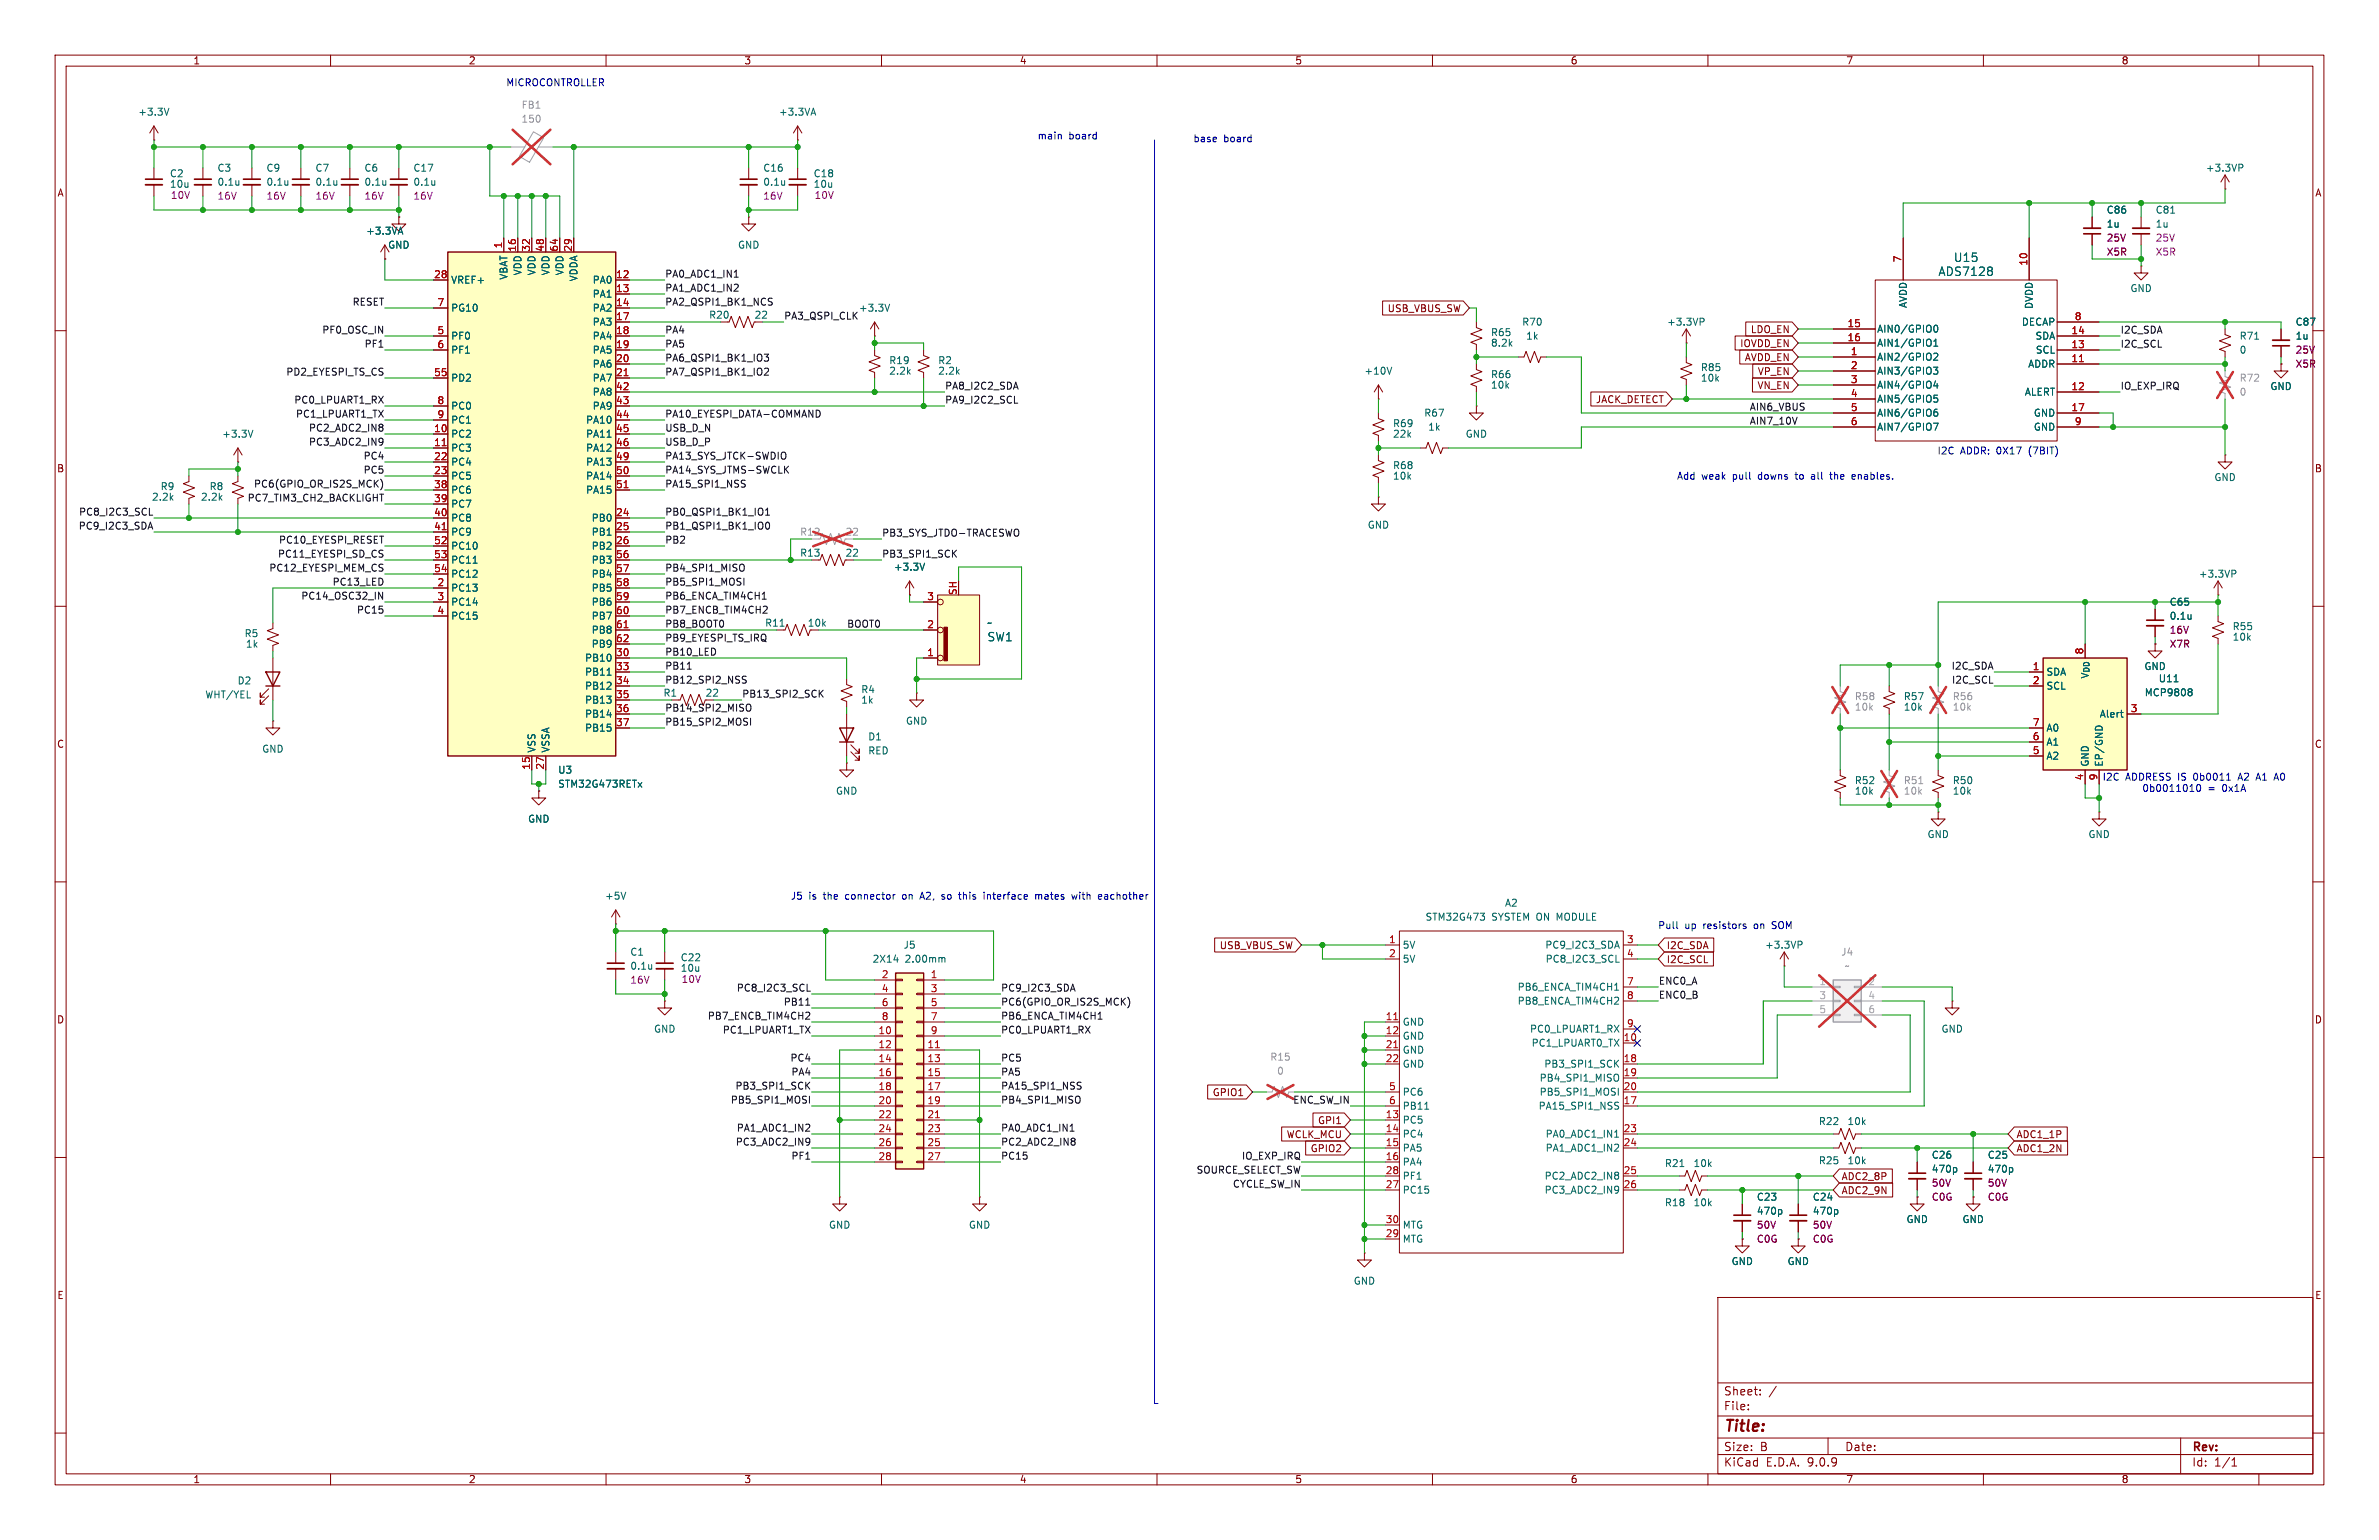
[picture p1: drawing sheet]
<svg xmlns="http://www.w3.org/2000/svg" width="432mm" height="279mm" viewBox="0 0 432 279" stroke-linecap="round" stroke-linejoin="round" font-family="sans-serif">
<defs><g id="words">
<text font-size="2.8" fill="#840000" x="312.8" y="260.3">Title:</text>
<g font-size="2.1" fill="#006464">
<text x="354.5" y="47.7">U15</text>
<text x="351.8" y="50.3">ADS7128</text>
<text x="179.1" y="116.6">SW1</text>
</g>
<g font-size="2.1" fill="#840000">
<text x="312.8" y="256.1">File:</text>
<text x="312.8" y="253.4">Sheet:</text>
<text x="312.8" y="263.5">Size:</text>
<text x="319.5" y="263.5">B</text>
<text x="334.8" y="263.5">Date:</text>
<text x="397.8" y="263.7">Rev:</text>
<text x="312.8" y="266.3">KiCad</text>
<text x="320.5" y="266.3">E.D.A.</text>
<text x="328.1" y="266.3">9.0.9</text>
<text x="397.8" y="266.3">Id:</text>
<text x="401.9" y="266.3">1/1</text>
</g>
<g font-size="1.8" fill="#840000">
<text x="35" y="11.9">1</text>
<text x="85" y="11.9">2</text>
<text x="135" y="11.9">3</text>
<text x="185" y="11.9">4</text>
<text x="235" y="11.9">5</text>
<text x="285" y="11.9">6</text>
<text x="335" y="11.9">7</text>
<text x="385" y="11.9">8</text>
<text x="10.3" y="35.9">A</text>
<text x="420.1" y="35.9">A</text>
<text x="251.8" y="56.8">USB_VBUS_SW</text>
<text x="315.7" y="63.2">IOVDD_EN</text>
<text x="316.6" y="65.7">AVDD_EN</text>
<text x="317.7" y="60.6">LDO_EN</text>
<text x="318.9" y="70.8">VN_EN</text>
<text x="319" y="68.3">VP_EN</text>
<text x="289.6" y="73.3">JACK_DETECT</text>
<text x="10.3" y="85.9">B</text>
<text x="420.1" y="85.9">B</text>
<text x="10.3" y="135.9">C</text>
<text x="420.1" y="135.9">C</text>
<text x="221.3" y="172.4">USB_VBUS_SW</text>
<text x="302.4" y="172.4">I2C_SDA</text>
<text x="302.4" y="174.9">I2C_SCL</text>
<text x="10.3" y="185.9">D</text>
<text x="420.1" y="185.9">D</text>
<text x="220" y="199.1">GPIO1</text>
<text x="233.4" y="206.7">WCLK_MCU</text>
<text x="237.8" y="209.2">GPIO2</text>
<text x="239.1" y="204.2">GPI1</text>
<text x="365.9" y="209.2">ADC1_2N</text>
<text x="365.9" y="206.7">ADC1_1P</text>
<text x="334.2" y="214.3">ADC2_8P</text>
<text x="334.2" y="216.9">ADC2_9N</text>
<text x="10.3" y="235.9">E</text>
<text x="420.1" y="235.9">E</text>
<text x="35" y="269.3">1</text>
<text x="85" y="269.3">2</text>
<text x="135" y="269.3">3</text>
<text x="185" y="269.3">4</text>
<text x="235" y="269.3">5</text>
<text x="285" y="269.3">6</text>
<text x="335" y="269.3">7</text>
<text x="385" y="269.3">8</text>
</g>
<g font-size="1.8" fill="#0000c2">
<text x="91.8" y="15.9">MICROCONTROLLER</text>
<text x="188.2" y="25.5">main</text>
<text x="194" y="25.5">board</text>
<text x="216.5" y="26">base</text>
<text x="222.1" y="26">board</text>
<text x="351.6" y="82.7">I2C</text>
<text x="355.8" y="82.7">ADDR: 0X17</text>
<text x="368.5" y="82.7">(7BIT)</text>
<text x="304.3" y="87.2">Add</text>
<text x="308.8" y="87.2">weak</text>
<text x="314.6" y="87.2">pull</text>
<text x="319.4" y="87.2">downs</text>
<text x="326.4" y="87.2">to</text>
<text x="329.4" y="87.2">all</text>
<text x="333.1" y="87.2">the</text>
<text x="337.2" y="87.2">enables.</text>
<text x="381.5" y="141.8">I2C</text>
<text x="385.8" y="141.8">ADDRESS IS</text>
<text x="388.7" y="143.9">0b0011010</text>
<text x="398.4" y="141.8">0b0011</text>
<text x="400.7" y="143.9">=</text>
<text x="403.5" y="143.9">0x1A</text>
<text x="406.8" y="141.8">A2</text>
<text x="410.3" y="141.8">A1</text>
<text x="413.7" y="141.8">A0</text>
<text x="143.4" y="163.4">J5</text>
<text x="146.8" y="163.4">is</text>
<text x="149.6" y="163.4">the</text>
<text x="153.7" y="163.4">connector</text>
<text x="164.3" y="163.4">on</text>
<text x="167.7" y="163.4">A2,</text>
<text x="171.8" y="163.4">so</text>
<text x="175.2" y="163.4">this</text>
<text x="179.8" y="163.4">interface</text>
<text x="189.4" y="163.4">mates</text>
<text x="196.3" y="163.4">with</text>
<text x="201.3" y="163.4">eachother</text>
<text x="300.9" y="168.8">Pull</text>
<text x="305.8" y="168.8">up</text>
<text x="309.3" y="168.8">resistors</text>
<text x="318.6" y="168.8">on</text>
<text x="322.1" y="168.8">SOM</text>
</g>
<g font-size="1.8" fill="#006464">
<text x="25" y="21.2">+3.3V</text>
<text x="141.3" y="21.2">+3.3VA</text>
<text x="30.7" y="32.4">C2</text>
<text x="39.4" y="31.3">C3</text>
<text x="39.4" y="33.9">0.1u</text>
<text x="48.3" y="31.3">C9</text>
<text x="48.3" y="33.9">0.1u</text>
<text x="57.2" y="31.3">C7</text>
<text x="57.2" y="33.9">0.1u</text>
<text x="66" y="31.3">C6</text>
<text x="66" y="33.9">0.1u</text>
<text x="74.9" y="31.3">C17</text>
<text x="74.9" y="33.9">0.1u</text>
<text x="138.4" y="31.3">C16</text>
<text x="138.4" y="33.9">0.1u</text>
<text x="147.6" y="32.4">C18</text>
<text x="400.3" y="31.3">+3.3VP</text>
<text x="382.3" y="41.5">1u</text>
<text x="382.3" y="39">C86</text>
<text x="391.2" y="41.5">1u</text>
<text x="391.2" y="39">C81</text>
<text x="66.4" y="42.8">+3.3VA</text>
<text x="70.4" y="45.3">GND</text>
<text x="133.9" y="45.3">GND</text>
<text x="81.8" y="51.7">VREF+</text>
<text x="92.3" y="50.8" transform="rotate(-90 92.3 50.8)">VBAT</text>
<text x="94.8" y="50.1" transform="rotate(-90 94.8 50.1)">VDD</text>
<text x="97.4" y="50.1" transform="rotate(-90 97.4 50.1)">VDD</text>
<text x="99.9" y="50.1" transform="rotate(-90 99.9 50.1)">VDD</text>
<text x="102.5" y="50.1" transform="rotate(-90 102.5 50.1)">VDD</text>
<text x="105" y="51.1" transform="rotate(-90 105 51.1)">VDDA</text>
<text x="107.5" y="51.7">PA0</text>
<text x="386.6" y="53.2">GND</text>
<text x="81.8" y="56.7">PG10</text>
<text x="107.5" y="54.2">PA1</text>
<text x="107.5" y="56.7">PA2</text>
<text x="107.5" y="59.3">PA3</text>
<text x="128.6" y="58">R20</text>
<text x="136.9" y="58">22</text>
<text x="155.8" y="56.7">+3.3V</text>
<text x="276.2" y="59.3">R70</text>
<text x="302.5" y="59.3">+3.3VP</text>
<text x="346.3" y="56" transform="rotate(-90 346.3 56)">AVDD</text>
<text x="366.9" y="59.3">DECAP</text>
<text x="369.2" y="56.2" transform="rotate(-90 369.2 56.2)">DVDD</text>
<text x="416.6" y="59.3">C87</text>
<text x="81.8" y="61.8">PF0</text>
<text x="81.8" y="64.4">PF1</text>
<text x="107.5" y="61.8">PA4</text>
<text x="107.5" y="64.4">PA5</text>
<text x="270.5" y="63.1">8.2k</text>
<text x="270.5" y="61.2">R65</text>
<text x="276.9" y="61.8">1k</text>
<text x="340.6" y="60.6">AIN0/GPIO0</text>
<text x="340.6" y="63.1">AIN1/GPIO1</text>
<text x="340.6" y="65.6">AIN2/GPIO2</text>
<text x="369.4" y="61.8">SDA</text>
<text x="369.4" y="64.4">SCL</text>
<text x="406.4" y="64.4">0</text>
<text x="406.4" y="61.8">R71</text>
<text x="416.6" y="61.8">1u</text>
<text x="81.8" y="69.4">PD2</text>
<text x="107.5" y="66.9">PA6</text>
<text x="107.5" y="69.4">PA7</text>
<text x="107.5" y="72">PA8</text>
<text x="161.3" y="68.2">2.2k</text>
<text x="161.3" y="66.3">R19</text>
<text x="170.2" y="66.3">R2</text>
<text x="170.2" y="68.2">2.2k</text>
<text x="247.5" y="68.2">+10V</text>
<text x="270.5" y="70.7">10k</text>
<text x="270.5" y="68.8">R66</text>
<text x="308.6" y="69.4">10k</text>
<text x="308.6" y="67.5">R85</text>
<text x="340.6" y="68.2">AIN3/GPIO3</text>
<text x="340.6" y="70.7">AIN4/GPIO4</text>
<text x="367.4" y="72">ALERT</text>
<text x="368" y="66.9">ADDR</text>
<text x="412" y="71">GND</text>
<text x="81.8" y="74.5">PC0</text>
<text x="81.8" y="77.1">PC1</text>
<text x="106.3" y="77.1">PA10</text>
<text x="107.5" y="74.5">PA9</text>
<text x="252.7" y="77.7">R69</text>
<text x="258.4" y="75.8">R67</text>
<text x="340.6" y="73.3">AIN5/GPIO5</text>
<text x="340.6" y="75.8">AIN6/GPIO6</text>
<text x="369.1" y="75.8">GND</text>
<text x="40.2" y="79.6">+3.3V</text>
<text x="81.8" y="79.6">PC2</text>
<text x="81.8" y="82.1">PC3</text>
<text x="106.3" y="79.6">PA11</text>
<text x="106.3" y="82.1">PA12</text>
<text x="252.7" y="79.6">22k</text>
<text x="259.1" y="78.3">1k</text>
<text x="265.9" y="79.6">GND</text>
<text x="340.6" y="78.3">AIN7/GPIO7</text>
<text x="369.1" y="78.3">GND</text>
<text x="29.1" y="89.1">R9</text>
<text x="37.9" y="89.1">R8</text>
<text x="81.8" y="84.7">PC4</text>
<text x="81.8" y="87.2">PC5</text>
<text x="81.8" y="89.8">PC6</text>
<text x="106.3" y="84.7">PA13</text>
<text x="106.3" y="87.2">PA14</text>
<text x="106.3" y="89.8">PA15</text>
<text x="252.7" y="87.2">10k</text>
<text x="252.7" y="85.3">R68</text>
<text x="401.8" y="87.5">GND</text>
<text x="27.5" y="91">2.2k</text>
<text x="36.4" y="91">2.2k</text>
<text x="81.8" y="92.3">PC7</text>
<text x="81.8" y="94.8">PC8</text>
<text x="107.3" y="94.8">PB0</text>
<text x="81.8" y="97.4">PC9</text>
<text x="81.8" y="99.9">PC10</text>
<text x="107.3" y="97.4">PB1</text>
<text x="107.3" y="99.9">PB2</text>
<text x="145.1" y="101.2">R13</text>
<text x="153.4" y="101.2">22</text>
<text x="248.2" y="96.1">GND</text>
<text x="81.8" y="102.5">PC11</text>
<text x="81.8" y="105">PC12</text>
<text x="81.8" y="107.5">PC13</text>
<text x="107.3" y="102.5">PB3</text>
<text x="107.3" y="105">PB4</text>
<text x="107.3" y="107.5">PB5</text>
<text x="162.2" y="103.7">+3.3V</text>
<text x="399" y="105">+3.3VP</text>
<text x="81.8" y="110.1">PC14</text>
<text x="81.8" y="112.6">PC15</text>
<text x="107.3" y="110.1">PB6</text>
<text x="107.3" y="112.6">PB7</text>
<text x="138.8" y="113.9">R11</text>
<text x="146.5" y="113.9">10k</text>
<text x="179.1" y="113.9">~</text>
<text x="393.7" y="110.1">C65</text>
<text x="393.7" y="112.6">0.1u</text>
<text x="44.3" y="115.8">R5</text>
<text x="44.5" y="117.7">1k</text>
<text x="107.3" y="115.2">PB8</text>
<text x="107.3" y="117.7">PB9</text>
<text x="405.1" y="116.4">10k</text>
<text x="405.1" y="114.5">R55</text>
<text x="43" y="124.4">D2</text>
<text x="106.1" y="120.2">PB10</text>
<text x="106.1" y="122.8">PB11</text>
<text x="106.1" y="125.3">PB12</text>
<text x="156.2" y="126">R4</text>
<text x="371.3" y="122.8">SDA</text>
<text x="371.3" y="125.3">SCL</text>
<text x="379.3" y="123.3" transform="rotate(-90 379.3 123.3)">V_{DD}</text>
<text x="389.1" y="121.8">GND</text>
<text x="391.7" y="124">U11</text>
<text x="37.2" y="126.9">WHT/YEL</text>
<text x="106.1" y="127.9">PB13</text>
<text x="106.1" y="130.4">PB14</text>
<text x="120.3" y="126.6">R1</text>
<text x="128" y="126.6">22</text>
<text x="156.2" y="127.9">1k</text>
<text x="164.3" y="131.7">GND</text>
<text x="345.4" y="129.1">10k</text>
<text x="345.4" y="127.2">R57</text>
<text x="381" y="130.4">Alert</text>
<text x="389.2" y="126.5">MCP9808</text>
<text x="47.5" y="136.8">GND</text>
<text x="97.4" y="136.7" transform="rotate(-90 97.4 136.7)">VSS</text>
<text x="99.9" y="136.7" transform="rotate(-90 99.9 136.7)">VSSA</text>
<text x="106.1" y="132.9">PB15</text>
<text x="157.5" y="134.5">D1</text>
<text x="157.5" y="137.1">RED</text>
<text x="371.3" y="132.9">A0</text>
<text x="371.3" y="135.5">A1</text>
<text x="101.2" y="143.1">STM32G473RETx</text>
<text x="101.2" y="140.6">U3</text>
<text x="336.6" y="142.5">R52</text>
<text x="354.3" y="142.5">R50</text>
<text x="371.3" y="138">A2</text>
<text x="379.3" y="139.2" transform="rotate(-90 379.3 139.2)">GND</text>
<text x="381.9" y="139.2" transform="rotate(-90 381.9 139.2)">EP/GND</text>
<text x="95.8" y="149.5">GND</text>
<text x="151.6" y="144.4">GND</text>
<text x="336.6" y="144.4">10k</text>
<text x="354.3" y="144.4">10k</text>
<text x="349.8" y="152.2">GND</text>
<text x="379" y="152.2">GND</text>
<text x="109.7" y="163.4">+5V</text>
<text x="258.6" y="167.2">STM32G473</text>
<text x="270.8" y="167.2">SYSTEM ON MODULE</text>
<text x="273.1" y="164.7">A2</text>
<text x="114.3" y="173.6">C1</text>
<text x="163.9" y="172.3">J5</text>
<text x="254.5" y="172.3">5V</text>
<text x="280.4" y="172.3">PC9_I2C3_SDA</text>
<text x="320.3" y="172.3">+3.3VP</text>
<text x="114.3" y="176.1">0.1u</text>
<text x="123.5" y="174.6">C22</text>
<text x="158.3" y="174.9">2X14</text>
<text x="164.3" y="174.9">2.00mm</text>
<text x="254.5" y="174.9">5V</text>
<text x="275.4" y="179.9">PB6_ENCA_TIM4CH1</text>
<text x="280.4" y="174.9">PC8_I2C3_SCL</text>
<text x="275.4" y="182.5">PB8_ENCA_TIM4CH2</text>
<text x="118.6" y="187.6">GND</text>
<text x="254.5" y="186.3">GND</text>
<text x="254.5" y="188.8">GND</text>
<text x="254.5" y="191.4">GND</text>
<text x="277.6" y="187.6">PC0_LPUART1_RX</text>
<text x="277.9" y="190.1">PC1_LPUART0_TX</text>
<text x="352.3" y="187.6">GND</text>
<text x="254.5" y="193.9">GND</text>
<text x="279.4" y="196.4">PB4_SPI1_MISO</text>
<text x="280.2" y="193.9">PB3_SPI1_SCK</text>
<text x="254.5" y="199">PC6</text>
<text x="254.5" y="201.5">PB11</text>
<text x="279.2" y="201.5">PA15_SPI1_NSS</text>
<text x="279.4" y="199">PB5_SPI1_MOSI</text>
<text x="254.5" y="204.1">PC5</text>
<text x="254.5" y="206.6">PC4</text>
<text x="254.5" y="209.1">PA5</text>
<text x="280.4" y="206.6">PA0_ADC1_IN1</text>
<text x="280.4" y="209.1">PA1_ADC1_IN2</text>
<text x="330" y="204.3">R22</text>
<text x="335.2" y="204.3">10k</text>
<text x="254.5" y="211.7">PA4</text>
<text x="254.5" y="214.2">PF1</text>
<text x="280.3" y="214.2">PC2_ADC2_IN8</text>
<text x="302.1" y="211.9">R21</text>
<text x="307.3" y="211.9">10k</text>
<text x="330" y="211.4">R25</text>
<text x="335.2" y="211.4">10k</text>
<text x="350.5" y="213">470p</text>
<text x="350.5" y="210.4">C26</text>
<text x="360.7" y="213">470p</text>
<text x="360.7" y="210.4">C25</text>
<text x="254.5" y="216.8">PC15</text>
<text x="280.3" y="216.8">PC3_ADC2_IN9</text>
<text x="302.1" y="219">R18</text>
<text x="307.3" y="219">10k</text>
<text x="318.8" y="220.6">470p</text>
<text x="318.8" y="218">C23</text>
<text x="328.9" y="220.6">470p</text>
<text x="328.9" y="218">C24</text>
<text x="150.4" y="223.1">GND</text>
<text x="175.8" y="223.1">GND</text>
<text x="254.5" y="223.1">MTG</text>
<text x="254.5" y="225.7">MTG</text>
<text x="345.9" y="222.1">GND</text>
<text x="356.1" y="222.1">GND</text>
<text x="245.6" y="233.3">GND</text>
<text x="314.2" y="229.7">GND</text>
<text x="324.4" y="229.7">GND</text>
</g>
<g font-size="1.8" fill="#989898">
<text x="94.6" y="22.5">150</text>
<text x="94.6" y="19.9">FB1</text>
<text x="406.4" y="72">0</text>
<text x="406.4" y="69.4">R72</text>
<text x="145.1" y="97.4">R12</text>
<text x="153.4" y="97.4">22</text>
<text x="336.6" y="129.1">10k</text>
<text x="336.6" y="127.2">R58</text>
<text x="354.3" y="129.1">10k</text>
<text x="354.3" y="127.2">R56</text>
<text x="345.4" y="142.5">R51</text>
<text x="345.4" y="144.4">10k</text>
<text x="334.1" y="173.6">J4</text>
<text x="334.7" y="176.1">~</text>
<text x="230.5" y="192.6">R15</text>
<text x="231.7" y="195.2">0</text>
</g>
<g font-size="1.8" fill="#840084">
<text x="30.7" y="34.3">10u</text>
<text x="147.6" y="34.3">10u</text>
<text x="30.9" y="36.3">10V</text>
<text x="39.4" y="36.4">16V</text>
<text x="48.3" y="36.4">16V</text>
<text x="57.2" y="36.4">16V</text>
<text x="66" y="36.4">16V</text>
<text x="74.9" y="36.4">16V</text>
<text x="138.4" y="36.4">16V</text>
<text x="147.8" y="36.3">10V</text>
<text x="382.3" y="44">25V</text>
<text x="382.3" y="46.6">X5R</text>
<text x="391.2" y="44">25V</text>
<text x="391.2" y="46.6">X5R</text>
<text x="416.6" y="64.4">25V</text>
<text x="416.6" y="66.9">X5R</text>
<text x="393.7" y="115.2">16V</text>
<text x="393.7" y="117.7">X7R</text>
<text x="114.3" y="178.7">16V</text>
<text x="123.5" y="176.5">10u</text>
<text x="123.6" y="178.5">10V</text>
<text x="350.5" y="215.5">50V</text>
<text x="360.7" y="215.5">50V</text>
<text x="350.5" y="218">C0G</text>
<text x="360.7" y="218">C0G</text>
<text x="318.8" y="225.7">C0G</text>
<text x="318.8" y="223.1">50V</text>
<text x="328.9" y="225.7">C0G</text>
<text x="328.9" y="223.1">50V</text>
</g>
<g font-size="1.8" fill="#a90000">
<text x="91.2" y="45.2" transform="rotate(-90 91.2 45.2)">1</text>
<text x="93.7" y="45.8" transform="rotate(-90 93.7 45.8)">16</text>
<text x="96.3" y="45.8" transform="rotate(-90 96.3 45.8)">32</text>
<text x="98.8" y="45.8" transform="rotate(-90 98.8 45.8)">48</text>
<text x="101.3" y="45.8" transform="rotate(-90 101.3 45.8)">64</text>
<text x="103.9" y="45.8" transform="rotate(-90 103.9 45.8)">29</text>
<text x="345.2" y="47.7" transform="rotate(-90 345.2 47.7)">7</text>
<text x="78.7" y="50.5">28</text>
<text x="111.7" y="50.5">12</text>
<text x="111.7" y="53.1">13</text>
<text x="368" y="48.3" transform="rotate(-90 368 48.3)">10</text>
<text x="79.3" y="55.6">7</text>
<text x="111.7" y="55.6">14</text>
<text x="111.7" y="58.2">17</text>
<text x="335.2" y="59.4">15</text>
<text x="376.5" y="58.2">8</text>
<text x="79.3" y="60.7">5</text>
<text x="79.3" y="63.2">6</text>
<text x="111.7" y="60.7">18</text>
<text x="111.7" y="63.2">19</text>
<text x="111.7" y="65.8">20</text>
<text x="335.2" y="62">16</text>
<text x="335.8" y="64.5">1</text>
<text x="375.9" y="60.7">14</text>
<text x="375.9" y="63.2">13</text>
<text x="375.9" y="65.8">11</text>
<text x="78.7" y="68.3">55</text>
<text x="111.7" y="68.3">21</text>
<text x="111.7" y="70.9">42</text>
<text x="335.8" y="67.1">2</text>
<text x="335.8" y="69.6">3</text>
<text x="375.9" y="70.9">12</text>
<text x="79.3" y="73.4">8</text>
<text x="79.3" y="75.9">9</text>
<text x="111.7" y="73.4">43</text>
<text x="111.7" y="75.9">44</text>
<text x="335.8" y="72.1">4</text>
<text x="335.8" y="74.7">5</text>
<text x="335.8" y="77.2">6</text>
<text x="375.9" y="74.7">17</text>
<text x="376.5" y="77.2">9</text>
<text x="78.7" y="78.5">10</text>
<text x="78.7" y="81">11</text>
<text x="78.7" y="83.6">22</text>
<text x="111.7" y="78.5">45</text>
<text x="111.7" y="81">46</text>
<text x="111.7" y="83.6">49</text>
<text x="78.7" y="86.1">23</text>
<text x="78.7" y="88.6">38</text>
<text x="111.7" y="86.1">50</text>
<text x="111.7" y="88.6">51</text>
<text x="78.7" y="91.2">39</text>
<text x="78.7" y="93.7">40</text>
<text x="111.7" y="93.7">24</text>
<text x="78.7" y="96.3">41</text>
<text x="78.7" y="98.8">52</text>
<text x="78.7" y="101.3">53</text>
<text x="111.7" y="96.3">25</text>
<text x="111.7" y="98.8">26</text>
<text x="111.7" y="101.3">56</text>
<text x="78.7" y="103.9">54</text>
<text x="79.3" y="106.4">2</text>
<text x="111.7" y="103.9">57</text>
<text x="111.7" y="106.4">58</text>
<text x="79.3" y="109">3</text>
<text x="79.3" y="111.5">4</text>
<text x="111.7" y="109">59</text>
<text x="111.7" y="111.5">60</text>
<text x="168.2" y="109">3</text>
<text x="173.7" y="108.1" transform="rotate(-90 173.7 108.1)">SH</text>
<text x="111.7" y="114">61</text>
<text x="111.7" y="116.6">62</text>
<text x="111.7" y="119.1">30</text>
<text x="168.2" y="119.1">1</text>
<text x="168.2" y="114">2</text>
<text x="378.2" y="118.8" transform="rotate(-90 378.2 118.8)">8</text>
<text x="111.7" y="121.7">33</text>
<text x="111.7" y="124.2">34</text>
<text x="368.9" y="121.7">1</text>
<text x="368.9" y="124.2">2</text>
<text x="111.7" y="126.7">35</text>
<text x="111.7" y="129.3">36</text>
<text x="111.7" y="131.8">37</text>
<text x="368.9" y="131.8">7</text>
<text x="386.6" y="129.3">3</text>
<text x="368.9" y="134.4">6</text>
<text x="368.9" y="136.9">5</text>
<text x="96.3" y="139.7" transform="rotate(-90 96.3 139.7)">15</text>
<text x="98.8" y="139.7" transform="rotate(-90 98.8 139.7)">27</text>
<text x="378.2" y="141.7" transform="rotate(-90 378.2 141.7)">4</text>
<text x="380.7" y="141.7" transform="rotate(-90 380.7 141.7)">9</text>
<text x="252" y="171.2">1</text>
<text x="252" y="173.7">2</text>
<text x="295.2" y="171.2">3</text>
<text x="295.2" y="173.7">4</text>
<text x="159.9" y="177.5">2</text>
<text x="168.8" y="177.5">1</text>
<text x="295.2" y="178.8">7</text>
<text x="159.9" y="180.1">4</text>
<text x="159.9" y="182.6">6</text>
<text x="159.9" y="185.2">8</text>
<text x="168.8" y="180.1">3</text>
<text x="168.8" y="182.6">5</text>
<text x="168.8" y="185.2">7</text>
<text x="251.4" y="185.2">11</text>
<text x="295.2" y="181.4">8</text>
<text x="159.3" y="187.7">10</text>
<text x="159.3" y="190.2">12</text>
<text x="168.2" y="190.2">11</text>
<text x="168.8" y="187.7">9</text>
<text x="251.4" y="187.7">12</text>
<text x="251.4" y="190.2">21</text>
<text x="294.6" y="189">10</text>
<text x="295.2" y="186.4">9</text>
<text x="159.3" y="192.8">14</text>
<text x="159.3" y="195.3">16</text>
<text x="159.3" y="197.9">18</text>
<text x="168.2" y="192.8">13</text>
<text x="168.2" y="195.3">15</text>
<text x="168.2" y="197.9">17</text>
<text x="251.4" y="192.8">22</text>
<text x="252" y="197.9">5</text>
<text x="294.6" y="192.8">18</text>
<text x="294.6" y="195.3">19</text>
<text x="294.6" y="197.9">20</text>
<text x="159.3" y="200.4">20</text>
<text x="159.3" y="202.9">22</text>
<text x="168.2" y="200.4">19</text>
<text x="168.2" y="202.9">21</text>
<text x="251.4" y="202.9">13</text>
<text x="252" y="200.4">6</text>
<text x="294.6" y="200.4">17</text>
<text x="159.3" y="205.5">24</text>
<text x="159.3" y="208">26</text>
<text x="168.2" y="205.5">23</text>
<text x="168.2" y="208">25</text>
<text x="251.4" y="205.5">14</text>
<text x="251.4" y="208">15</text>
<text x="294.6" y="205.5">23</text>
<text x="294.6" y="208">24</text>
<text x="159.3" y="210.6">28</text>
<text x="168.2" y="210.6">27</text>
<text x="251.4" y="210.6">16</text>
<text x="251.4" y="213.1">28</text>
<text x="251.4" y="215.6">27</text>
<text x="294.6" y="213.1">25</text>
<text x="294.6" y="215.6">26</text>
<text x="251.4" y="222">30</text>
<text x="251.4" y="224.5">29</text>
</g>
<g font-size="1.8" fill="#0f0f0f">
<text x="120.6" y="53">PA1_ADC1_IN2</text>
<text x="120.6" y="50.5">PA0_ADC1_IN1</text>
<text x="63.9" y="55.5">RESET</text>
<text x="120.6" y="55.5">PA2_QSPI1_BK1_NCS</text>
<text x="142.2" y="58.1">PA3_QSPI_CLK</text>
<text x="58.4" y="60.6">PF0_OSC_IN</text>
<text x="66.1" y="63.2">PF1</text>
<text x="120.6" y="60.6">PA4</text>
<text x="120.6" y="65.7">PA6_QSPI1_BK1_IO3</text>
<text x="120.6" y="63.2">PA5</text>
<text x="384.8" y="63.2">I2C_SCL</text>
<text x="384.8" y="60.6">I2C_SDA</text>
<text x="51.9" y="68.2">PD2_EYESPI_TS_CS</text>
<text x="120.6" y="68.2">PA7_QSPI1_BK1_IO2</text>
<text x="171.4" y="70.8">PA8_I2C2_SDA</text>
<text x="384.8" y="70.8">IO_EXP_IRQ</text>
<text x="53.3" y="73.3">PC0_LPUART1_RX</text>
<text x="53.6" y="75.9">PC1_LPUART1_TX</text>
<text x="120.6" y="75.9">PA10_EYESPI_DATA-COMMAND</text>
<text x="171.4" y="73.3">PA9_I2C2_SCL</text>
<text x="317.5" y="77.1">AIN7_10V</text>
<text x="317.5" y="74.6">AIN6_VBUS</text>
<text x="56" y="80.9">PC3_ADC2_IN9</text>
<text x="56" y="78.4">PC2_ADC2_IN8</text>
<text x="65.9" y="83.5">PC4</text>
<text x="120.6" y="78.4">USB_D_N</text>
<text x="120.6" y="80.9">USB_D_P</text>
<text x="120.6" y="83.5">PA13_SYS_JTCK-SWDIO</text>
<text x="46" y="88.6">PC6(GPIO_OR_IS2S_MCK)</text>
<text x="65.9" y="86">PC5</text>
<text x="120.6" y="86">PA14_SYS_JTMS-SWCLK</text>
<text x="120.6" y="88.6">PA15_SPI1_NSS</text>
<text x="14.3" y="93.6">PC8_I2C3_SCL</text>
<text x="44.9" y="91.1">PC7_TIM3_CH2_BACKLIGHT</text>
<text x="120.6" y="93.6">PB0_QSPI1_BK1_IO1</text>
<text x="14.2" y="96.2">PC9_I2C3_SDA</text>
<text x="50.4" y="101.3">PC11_EYESPI_SD_CS</text>
<text x="50.5" y="98.7">PC10_EYESPI_RESET</text>
<text x="120.6" y="98.7">PB2</text>
<text x="120.6" y="96.2">PB1_QSPI1_BK1_IO0</text>
<text x="160" y="101.3">PB3_SPI1_SCK</text>
<text x="160" y="97.4">PB3_SYS_JTDO-TRACESWO</text>
<text x="48.8" y="103.8">PC12_EYESPI_MEM_CS</text>
<text x="60.3" y="106.3">PC13_LED</text>
<text x="120.6" y="106.3">PB5_SPI1_MOSI</text>
<text x="120.6" y="103.8">PB4_SPI1_MISO</text>
<text x="54.6" y="108.9">PC14_OSC32_IN</text>
<text x="64.7" y="111.4">PC15</text>
<text x="120.6" y="108.9">PB6_ENCA_TIM4CH1</text>
<text x="120.6" y="114">PB8_BOOT0</text>
<text x="120.6" y="111.4">PB7_ENCB_TIM4CH2</text>
<text x="153.7" y="114">BOOT0</text>
<text x="120.6" y="119">PB10_LED</text>
<text x="120.6" y="116.5">PB9_EYESPI_TS_IRQ</text>
<text x="120.6" y="124.1">PB12_SPI2_NSS</text>
<text x="120.6" y="121.6">PB11</text>
<text x="354.1" y="121.6">I2C_SDA</text>
<text x="354.2" y="124.1">I2C_SCL</text>
<text x="120.6" y="129.2">PB14_SPI2_MISO</text>
<text x="120.6" y="131.7">PB15_SPI2_MOSI</text>
<text x="134.6" y="126.7">PB13_SPI2_SCK</text>
<text x="133.6" y="180">PC8_I2C3_SCL</text>
<text x="181.6" y="180">PC9_I2C3_SDA</text>
<text x="301" y="178.7">ENC0_A</text>
<text x="128.4" y="185.1">PB7_ENCB_TIM4CH2</text>
<text x="142.2" y="182.5">PB11</text>
<text x="181.6" y="182.5">PC6(GPIO_OR_IS2S_MCK)</text>
<text x="181.6" y="185.1">PB6_ENCA_TIM4CH1</text>
<text x="301" y="181.3">ENC0_B</text>
<text x="131.1" y="187.6">PC1_LPUART1_TX</text>
<text x="181.6" y="187.6">PC0_LPUART1_RX</text>
<text x="133.4" y="197.8">PB3_SPI1_SCK</text>
<text x="143.4" y="192.7">PC4</text>
<text x="143.5" y="195.2">PA4</text>
<text x="181.6" y="192.7">PC5</text>
<text x="181.6" y="197.8">PA15_SPI1_NSS</text>
<text x="181.6" y="195.2">PA5</text>
<text x="132.5" y="200.3">PB5_SPI1_MOSI</text>
<text x="181.6" y="200.3">PB4_SPI1_MISO</text>
<text x="234.6" y="200.3">ENC_SW_IN</text>
<text x="133.4" y="207.9">PC3_ADC2_IN9</text>
<text x="133.6" y="205.4">PA1_ADC1_IN2</text>
<text x="181.6" y="205.4">PA0_ADC1_IN1</text>
<text x="181.6" y="207.9">PC2_ADC2_IN8</text>
<text x="143.5" y="210.5">PF1</text>
<text x="181.6" y="210.5">PC15</text>
<text x="217.1" y="213">SOURCE_SELECT_SW</text>
<text x="223.7" y="215.6">CYCLE_SW_IN</text>
<text x="225.3" y="210.5">IO_EXP_IRQ</text>
</g>
<g font-size="1.8" fill="#aaa">
<text x="330.1" y="178.8">1</text>
<text x="339" y="178.8">2</text>
<text x="330.1" y="181.4">3</text>
<text x="330.1" y="183.9">5</text>
<text x="339" y="181.4">4</text>
<text x="339" y="183.9">6</text>
</g>
</g></defs>
<path d="M0 0h431.8v279.4h-431.8z" fill="#fff" stroke="#fff" stroke-width=".18"/>
<g fill="none" stroke="#840000" stroke-width=".18">
<path d="M10 10h411.8v259.4h-411.8zM12 12h407.8v255.4h-407.8zM60 10v2M110 10v2M160 10v2M210 10v2M260 10v2M310 10v2M360 10v2M410 10v2M27.9 25.4h.1M27.9 22.9v2.5"/>
<path d="M27.9 30.5v2M27.9 33.5v2.1M27.9 22.9l-.7 1.2M27.9 22.9l.8 1.2M36.8 30.5v2M36.8 33.5v2.1M45.7 30.5v2M45.7 33.5v2.1M54.6 30.5v2M54.6 33.5v2.1M63.5 30.5v2M63.5 33.5v2.1"/>
<path d="M379.7 39.4v2M388.6 39.4v2M403.9 34.3h.1M403.9 31.8l-.8 1.2M403.9 31.8l.7 1.2M403.9 31.8v2.5M69.1 45.7l.7-1.2v2.5M69.8 47h.1M306.1 59.7v2.5M306.1 59.7l-.8 1.3M306.1 59.7l.7 1.3M332.7 59.7h7.7"/>
<path d="M340.4 50.8h33v29.2h-33zM345.4 43.2v7.6M368.3 43.2v7.6M373.4 58.4h7.6M379.7 42.4v2.1M388.6 48.3v1.2h1.3l-1.3 1.3-1.3-1.3h1.3M388.6 48.3h.1M388.6 42.4v2.1M403.9 59.7v1l1 .4-2.1 .7 2.1 .8-2.1 .8 1.1 .4v1M414 59.7v2M10 60h2M306.1 64.8v1l1 .4-2 .7 2 .8-2 .8 1 .3v1.1"/>
<path d="M306.1 62.2h.1M332.7 62.2h7.7M332.7 64.8h7.7M332.7 67.3h7.7M332.7 69.9h7.7M332.7 72.4h7.7M332.7 74.9h7.7M332.7 77.5h7.7M373.4 74.9h7.6M373.4 77.5h7.6M373.4 61h7.6M373.4 63.5h7.6"/>
<path d="M373.4 66h7.6M373.4 71.1h7.6M414 66v1.3h1.3l-1.3 1.3-1.3-1.3h1.3M414 66h.1M414 62.7v2.1M419.8 60h2M34.3 86.4v1l-1 .4 2 .7-2 .8 2 .7-1 .4v1M43.2 86.4v1l-1 .4 2 .7-2 .8 2 .7-1 .4v1M10 110h2M142.2 114.3h.3l.4-1 .7 2 .8-2 .8 2 .7-2 .8 2 .4-1M148.8 101.6l.4-1 .8 2 .7-2 .8 2 .8-2 .7 2 .4-1M419.8 110h2"/>
<path d="M153.7 123.2v1l1 .4-2 .7 2 .8-2 .8 1 .4v1M334 139.7v1l1 .4-2 .8 2 .7-2 .8 1 .4v1M342.9 124.5v1l1 .4-2 .7 2 .8-2 .7 1 .4v1M351.8 139.7v1l1 .4-2 .8 2 .7-2 .8 1 .4v1M10 160h2M351.8 147.3v1.3h1.3l-1.3 1.3-1.3-1.3h1.3M351.8 147.3h.1M381 147.3v1.3h1.3l-1.3 1.3-1.3-1.3h1.3M381 147.3h.1M419.8 160h2M10 210h2M419.8 210h2"/>
<path d="M247.6 227.3v1.3h1.3l-1.3 1.3-1.2-1.3h1.2M247.6 227.3h.1M311.8 235.4h108v32h-108zM10 260h2M311.8 256.9h108M311.8 250.9h108M317.3 255.6v.2M317.3 254.9v.1M319.5 252.9v.2M319.5 252.2v.1M322.4 251.5l-1.3 1.9M419.8 260h2"/>
<path d="M60 267.4v2M110 267.4v2M160 267.4v2M210 267.4v2M260 267.4v2M310 267.4v2M311.8 263.9h108M311.8 260.9h108M331.8 260.9v3M360 267.4v2M395.8 260.9v6.5M405.1 266h.9"/>
<path d="M405.1 264.9l.4-.4v1.5M410 267.4v2"/>
</g>
<path d="M92.7 26.7h2.5M96.8 23.9l1.9 1.1-2.6 4.4-1.8-1zM97.7 26.7h2.6M403.9 67.3v1l1 .4-2.1 .8 2.1 .7-2.1 .8 1.1 .4v1M148.8 97.8l.4-1 .8 2 .7-2 .8 2 .8-2 .7 2 .4-1M334 124.5v1l1 .4-2 .7 2 .8-2 .7 1 .4v1M342.9 139.7v1l1 .4-2 .8 2 .7-2 .8 1 .4v1M351.8 124.5v1l1 .4-2 .7 2 .8-2 .7 1 .4v1M229.9 198.1h1l.4-1 .7 2 .8-2 .8 2 .3-1h1" fill="none" stroke="#a1a1a1" stroke-width=".18"/>
<g fill="none" stroke="#e12e31" stroke-width=".46">
<path d="M93 23.5l6.9 6.3M99.9 23.5l-6.9 6.3M402.4 67.5l2.9 4.7M405.3 67.5l-2.9 4.7M147.6 96.5l7.1 2.6M154.7 96.5l-7.1 2.6M332.6 124.6l2.8 4.8M335.4 124.6l-2.8 4.8M341.5 139.9l2.8 4.7M344.3 139.9l-2.8 4.7M350.4 124.6l2.8 4.8M353.2 124.6l-2.8 4.8"/>
<path d="M230 196.9l4.8 2.5M234.8 196.9l-4.8 2.5"/>
</g>
<path d="M26.4 32.5h3.1M35.3 32.5h3.1M44.2 32.5h3M53.1 32.5h3M62 32.5h3M378.2 42.4h3.1M387.1 42.4h3M412.5 62.7h3" fill="none" stroke="#840000" stroke-width=".3"/>
<path d="M26.4 33.5h3.1M35.3 33.5h3.1M44.2 33.5h3M53.1 33.5h3M62 33.5h3M378.2 41.4h3.1M387.1 41.4h3M412.5 61.7h3" fill="none" stroke="#840000" stroke-width=".33"/>
<g fill="none" stroke="#006464" stroke-width=".18">
<path d="M30.7 19.6l-.5 1.3M43.4 32.8v.8M43.4 33.5h-.1M52.2 32.8v.8M52.2 33.5h.1M61.1 32.8v.8M61.1 33.5h.1M70 32.8v.8M70 33.5h.1M394 38.7h.7M406.4 29.8h.5l.2 .2-.1 .4-.6 .1M72.4 42.1h.6"/>
<path d="M72.7 41.2l.4 1.3M308.6 57.7h.5l.2 .3-.1 .3-.6 .1M351 59.5l.3-.5a.68 .68 0 0 1 .4 .6 .68 .68 0 0 1-.4 .7l-.3-.5M361.5 48.5l.1 .2-.1 .3M361.5 49.2l.1 .2-.1 .5M350.9 66.6h.8l-.4 .5 .4 .1v.6l-.2 .1-.5-.1M350.9 76.8h.9l-.6 1.2M351 64.2l.5-.1 .2 .3-.8 .9h.8M351 75l.2-.3h.3l.2 .3v.3l-.2 .2-.4-.1-.1-.1M351 62.8h.7M351 61.9l.4-.4v1.3M351.3 69.1l-.3 .9h.8"/>
<path d="M351.6 69.6v.8M351.6 74.2l-.4 .1-.2 .5M351.7 71.7h-.6l-.1 .6 .2-.1h.4l.1 .2v.4l-.2 .2-.5-.2M409.2 61.5h.8M141.6 113.6h.7"/>
</g>
<path d="M377.4 65.6h.8" fill="none" stroke="#a90000" stroke-width=".18"/>
<path d="M348.3 142.2h.7" fill="none" stroke="#989898" stroke-width=".18"/>
<path d="M370.8 119.4h15.3v20.3h-15.3z" fill="#ffffc2"/>
<path d="M370.8 119.4h15.3v20.3h-15.3zM48.3 121.9h2.5l-1.3 2.6zM48.3 124.5h2.5" fill="none" stroke="#840000" stroke-width=".25"/>
<g fill="none" stroke="#840000" stroke-width=".18">
<path d="M250.2 74.9v1l1 .4-2 .8 2 .8-2 .7 1 .4v1M250.2 72.4h.1M250.2 69.9v2.5M250.2 69.9l-.8 1.2M250.2 69.9l.8 1.2M268 66v1.1l1 .3-2 .8 2 .8-2 .7 1 .4v1M268 73.7v1.2h1.2l-1.2 1.3-1.3-1.3h1.3M268 73.7h.1M43.2 83.8h.1M43.2 81.3l.7 1.3M43.2 81.3l-.8 1.3M43.2 81.3v2.5"/>
<path d="M250.2 90.2v1.2h1.3l-1.3 1.3-1.3-1.3h1.3M250.2 90.2h.1M250.2 82.6v1l1 .3-2 .8 2 .8-2 .7 1 .4v1M257.8 81.3h1l.4-1 .8 2 .7-2 .8 2 .4-1h1M403.9 82.6v1.2h1.2l-1.2 1.3-1.3-1.3h1.3M403.9 82.6h.1M49.5 113v1l-1 .4 2 .8-2 .8 2 .7-1 .4v1M49.5 119.4v7.6M391.2 116.8v1.3h1.2l-1.2 1.3-1.3-1.3h1.3M391.2 116.8h.1M391.2 110.5v2M391.2 113.5v2.1"/>
<path d="M402.6 111.8v1l1 .4-2 .7 2 .8-2 .7 1 .4v1M402.6 108h.1M402.6 105.4v2.6M402.6 105.4l-.8 1.3M402.6 105.4l.8 1.3M48.8 126.2l-1.6 1.6v-.8v.8h.8M48.8 125l-1.6 1.5v-.8v.8h.8M49.5 130.8v1.3h-1.2l1.2 1.3 1.3-1.3h-1.3M49.5 130.8h.1M166.4 125.7v1.3h1.2l-1.2 1.3-1.3-1.3h1.3M166.4 125.7h.1M368.3 121.9h2.5"/>
<path d="M368.3 124.5h2.5M368.3 132.1h2.5M368.3 134.6h2.5M368.3 137.2h2.5M378.5 139.7v2.5M381 139.7v2.5M386.1 129.5h2.5M152.4 217.2v1.2h1.3l-1.3 1.3-1.3-1.3h1.3M152.4 217.2h.1M177.8 217.2v1.2h-1.3l1.3 1.3 1.3-1.3h-1.3M177.8 217.2h.1"/>
</g>
<path d="M45.9 78l-.4 1.3M252.6 66.6l-.4 1.3M397.7 111.5v.8M397.7 112.2l-.1 .1M405.1 103.4h.5l.2 .3-.1 .4h-.6M380.4 132l.5-.3 .6 .3M384.9 129.3h.5M385.2 130.1h.2M394.6 123.7h.7M397.4 125h.2l.3 .2-.3 .3M397.4 125.5h.2M397.6 125.5l.3 .3v.2l-.1 .2h-.4" fill="none" stroke="#006464" stroke-width=".18"/>
<path d="M389.6 112.5h3.1" fill="none" stroke="#840000" stroke-width=".3"/>
<path d="M389.6 113.5h3.1" fill="none" stroke="#840000" stroke-width=".33"/>
<path d="M162.6 176.5h5v35.6h-5z" fill="#ffffc2"/>
<path d="M152.4 132.1h2.5l-1.2 2.5zM152.4 134.6h2.5M162.6 176.5h5v35.6h-5z" fill="none" stroke="#840000" stroke-width=".25"/>
<g fill="none" stroke="#840000" stroke-width=".18">
<path d="M72.4 39.4v1.2h1.3l-1.3 1.3-1.3-1.3h1.3M72.4 39.4h.1M165.1 108h.1M165.1 105.4l-.8 1.3M165.1 105.4l.8 1.3M165.1 105.4v2.6M153.7 138.4v1.3h1.2l-1.2 1.3-1.3-1.3h1.3M153.7 138.4h.1M153.7 129.5v7.7M154.4 136.4l1.6 1.5v-.7v.7h-.8M154.4 135.1l1.6 1.6v-.8v.8h-.8M158.7 177.8h3.9"/>
<path d="M162.6 177.7h1.2v.2h-1.2zM166.4 177.7h1.2v.2h-1.2zM167.6 177.8h3.8M158.7 180.3h3.9M158.7 182.9h3.9M158.7 185.4h3.9M158.7 188h3.9M158.7 190.5h3.9M158.7 193h3.9M158.7 195.6h3.9M158.7 198.1h3.9M162.6 180.2h1.2v.3h-1.2z"/>
<path d="M162.6 182.8h1.2v.2h-1.2zM162.6 185.3h1.2v.2h-1.2zM162.6 187.8h1.2v.3h-1.2zM162.6 190.4h1.2v.2h-1.2zM162.6 192.9h1.2v.3h-1.2zM162.6 195.5h1.2v.2h-1.2zM162.6 198h1.2v.2h-1.2zM166.4 180.2h1.2v.3h-1.2zM166.4 182.8h1.2v.2h-1.2zM166.4 185.3h1.2v.2h-1.2zM166.4 187.8h1.2v.3h-1.2zM166.4 190.4h1.2v.2h-1.2z"/>
<path d="M166.4 192.9h1.2v.3h-1.2zM166.4 195.5h1.2v.2h-1.2zM166.4 198h1.2v.2h-1.2zM167.6 180.3h3.8M167.6 182.9h3.8M167.6 185.4h3.8M167.6 188h3.8M167.6 190.5h3.8M167.6 193h3.8M167.6 195.6h3.8M167.6 198.1h3.8M158.7 200.7h3.9"/>
<path d="M158.7 203.2h3.9M158.7 205.7h3.9M158.7 208.3h3.9M158.7 210.8h3.9M162.6 200.5h1.2v.3h-1.2zM162.6 203.1h1.2v.2h-1.2zM162.6 205.6h1.2v.3h-1.2zM162.6 208.2h1.2v.2h-1.2zM162.6 210.7h1.2v.2h-1.2zM166.4 200.5h1.2v.3h-1.2zM166.4 203.1h1.2v.2h-1.2zM166.4 205.6h1.2v.3h-1.2z"/>
<path d="M166.4 208.2h1.2v.2h-1.2zM166.4 210.7h1.2v.2h-1.2zM167.6 200.7h3.8M167.6 203.2h3.8M167.6 205.7h3.8M167.6 208.3h3.8M167.6 210.8h3.8"/>
</g>
<path d="M169.8 190.1h.7M169.8 202.8h.7" fill="none" stroke="#a90000" stroke-width=".18"/>
<path d="M167.8 102.2l-.4 1.2M162.3 174.1h.7M171.1 173.7l.4 .2v.7" fill="none" stroke="#006464" stroke-width=".18"/>
<path d="M170.2 108h7.6v12.7h-7.6z" fill="#ffffc2"/>
<g fill="none" stroke="#840000" stroke-width=".18">
<path d="M135.9 39.4v1.2h1.3l-1.3 1.3-1.3-1.3h1.3M135.9 39.4h.1M135.9 30.5v2M135.9 33.5v2.1M167.6 119.4h2.6M167.6 114.3h2.6M167.6 109.2h2.6M170.2 108h7.6v12.7h-7.6zM111.8 172.7v2.1M111.8 175.8v2M251.5 171.5h2.5M251.5 174h2.5"/>
<path d="M254 168.9h40.6v58.4h-40.6zM294.6 171.5h2.6M294.6 174h2.6M294.6 179.1h2.6M323.8 175.3h.1M323.8 172.7l-.7 1.3M323.8 172.7l.8 1.3M323.8 172.7v2.6M251.5 185.4h2.5M251.5 188h2.5M251.5 190.5h2.5M251.5 193h2.5"/>
<path d="M251.5 198.1h2.5M294.6 193h2.6M294.6 198.1h2.6M294.6 181.6h2.6M294.6 186.7h2.6M294.6 189.2h2.6M294.6 195.6h2.6M251.5 200.7h2.5M251.5 203.2h2.5M251.5 205.7h2.5M251.5 208.3h2.5M251.5 210.8h2.5"/>
<path d="M251.5 213.4h2.5M251.5 215.9h2.5M294.6 200.7h2.6M294.6 205.7h2.6M294.6 208.3h2.6M294.6 213.4h2.6M294.6 215.9h2.6M304.8 215.9h1l.4-1 .8 2 .7-2 .8 2 .4-1h1M304.8 213.4h1l.4-1.1 .8 2.1 .7-2.1 .8 2.1 .4-1h1M251.5 222.3h2.5M251.5 224.8h2.5M326.4 224.8v1.3h1.3l-1.3 1.2-1.3-1.2h1.3"/>
<path d="M326.4 224.8h.1"/>
<circle cx="170.7" cy="119.4" r=".51"/>
<circle cx="170.7" cy="114.3" r=".51"/>
<circle cx="170.7" cy="109.2" r=".51"/>
</g>
<path d="M171.3 113.8h.7v6.1h-.7z" fill="#840000" stroke="#840000" stroke-width=".18"/>
<g fill="none" stroke="#006464" stroke-width=".18">
<path d="M142.4 32.8v.8M142.4 33.5h.1M118.3 175v.8M118.3 175.7l-.1 .1M268.7 165.7h.8l-.5 .5M269.2 166.2l.3 .2v.3l-.3 .2M293.1 179.6h.7M293.2 171.7h.6M293.3 174.6h.6M293.3 178.6l.1-.2v1.2M293.5 170.8l.4 1.2M326.4 170.8h.4l.3 .2-.1 .4h-.6"/>
<path d="M293.2 192.9l.6 .7M293.3 200h.5M293.5 194.9l.1 .1a.81 .81 0 0 1-.1 1.2M293.7 181l.1 .2-.1 .3-.7 .7h.8M293.7 197.4v1.3M293.8 192.3l-.7 .8M258.6 201.2h.7M293 208.9h.8M293.1 206.3h.7M293.3 200.6l.4 .1 .1 .3-.3 .2h-.3M293.7 212.7l.1 .2-.1 .3M293.7 213.3l.1 .2-.1 .4"/>
<path d="M293.7 215.3l.1 .6-.2 .5M293.7 207.7v.4M293.8 215.8l-.1 .1M304.9 211.7h.7"/>
</g>
<path d="M253 185h.7M253 190.1h.7" fill="none" stroke="#a90000" stroke-width=".18"/>
<path d="M134.4 32.5h3M110.2 174.8h3.1" fill="none" stroke="#840000" stroke-width=".3"/>
<path d="M134.4 33.5h3M110.2 175.8h3.1" fill="none" stroke="#840000" stroke-width=".33"/>
<path d="M81.3 45.7h30.5v91.5h-30.5z" fill="#ffffc2"/>
<path d="M81.3 45.7h30.5v91.5h-30.5z" fill="none" stroke="#840000" stroke-width=".25"/>
<g fill="none" stroke="#840000" stroke-width=".18">
<path d="M78.7 50.8h2.6M78.7 55.9h2.6M91.4 43.2v2.5M94 43.2v2.5M96.5 43.2v2.5M99.1 43.2v2.5M101.6 43.2v2.5M104.1 43.2v2.5M111.8 50.8h2.5M111.8 55.9h2.5M111.8 53.3h2.5M111.8 58.4h2.5"/>
<path d="M268 58.4v1l1 .4-2 .8 2 .7-2 .8 1 .4v1M78.7 61h2.6M78.7 63.5h2.6M78.7 68.6h2.6M78.7 73.7h2.6M78.7 76.2h2.6M78.7 78.7h2.6M111.8 61h2.5M111.8 63.5h2.5M111.8 68.6h2.5M111.8 73.7h2.5M111.8 76.2h2.5"/>
<path d="M111.8 78.7h2.5M111.8 66h2.5M111.8 71.1h2.5M78.7 81.3h2.6M78.7 83.8h2.6M78.7 86.4h2.6M78.7 88.9h2.6M78.7 91.4h2.6M78.7 94h2.6M78.7 96.5h2.6M78.7 99.1h2.6M111.8 81.3h2.5"/>
<path d="M111.8 83.8h2.5M111.8 86.4h2.5M111.8 88.9h2.5M111.8 94h2.5M111.8 96.5h2.5M111.8 99.1h2.5M78.7 101.6h2.6M78.7 104.1h2.6M78.7 106.7h2.6M78.7 109.2h2.6M78.7 111.8h2.6M111.8 101.6h2.5"/>
<path d="M111.8 104.1h2.5M111.8 106.7h2.5M111.8 109.2h2.5M111.8 111.8h2.5M111.8 114.3h2.5M111.8 116.8h2.5M111.8 119.4h2.5M96.5 137.2v2.5M99.1 137.2v2.5M111.8 121.9h2.5M111.8 124.5h2.5M111.8 127h2.5"/>
<path d="M111.8 129.5h2.5M111.8 132.1h2.5M120.6 172.7v2.1M120.6 175.8v2M120.6 181.6v1.3h1.3l-1.3 1.3-1.2-1.3h1.2M120.6 181.6h.1M348 217.2v1.2h1.2l-1.2 1.3-1.3-1.3h1.3M348 217.2h.1M348 210.8v2.1M348 213.9v2M358.1 217.2v1.2h1.3l-1.3 1.3-1.2-1.3h1.2M358.1 217.2h.1"/>
<path d="M358.1 210.8v2.1M358.1 213.9v2"/>
</g>
<path d="M113.3 68.2h.7M80.3 80.9h.7M80.3 96.1h.7M113.3 88.5h.7M113.3 113.9h.7" fill="none" stroke="#a90000" stroke-width=".18"/>
<path d="M110.2 79.3h.7M85.9 102.2h.7M110.2 122.5h.7M115.8 142l.7 .8M116.5 142l-.7 .8M354.9 211.8l.3 .3v.3l-.3 .3M365.1 211.8l.2 .3v.3l-.2 .3" fill="none" stroke="#006464" stroke-width=".18"/>
<path d="M119.1 174.8h3.1M346.5 212.9h3M356.6 212.9h3.1" fill="none" stroke="#840000" stroke-width=".3"/>
<path d="M119.1 175.8h3.1M346.5 213.9h3M356.6 213.9h3.1" fill="none" stroke="#840000" stroke-width=".33"/>
<path d="M332.7 177.8h5.1v7.6h-5.1z" fill="#f0f0f0"/>
<path d="M332.7 177.8h5.1v7.6h-5.1z" fill="none" stroke="#a1a1a1" stroke-width=".25"/>
<path d="M328.9 179.1h3.8M332.7 178.9h1.3v.3h-1.3zM336.5 178.9h1.3v.3h-1.3zM337.8 179.1h3.8M328.9 181.6h3.8M328.9 184.2h3.8M332.7 181.5h1.3v.2h-1.3zM332.7 184h1.3v.3h-1.3zM336.5 181.5h1.3v.2h-1.3zM336.5 184h1.3v.3h-1.3zM337.8 181.6h3.8M337.8 184.2h3.8" fill="none" stroke="#a1a1a1" stroke-width=".18"/>
<path d="M330.2 176.9l10.2 9.4M340.4 176.9l-10.2 9.4" fill="none" stroke="#e12e31" stroke-width=".46"/>
<g fill="none" stroke="#840000" stroke-width=".18">
<path d="M72.4 39.4h.1M72.4 30.5v2M72.4 33.5v2.1M144.8 25.4h.1M144.8 22.9l-.8 1.2M144.8 22.9l.7 1.2M144.8 22.9v2.5M144.8 30.5v2M144.8 33.5v2.1M379.7 39.4v2M69.8 47h.1M78.7 50.8h2.6"/>
<path d="M78.7 55.9h2.6M91.4 43.2v2.5M94 43.2v2.5M96.5 43.2v2.5M99.1 43.2v2.5M101.6 43.2v2.5M104.1 43.2v2.5M111.8 50.8h2.5M111.8 55.9h2.5M111.8 53.3h2.5M111.8 58.4h2.5M132.3 58.4l.4-1 .8 2 .7-2 .8 2 .8-2 .7 2 .4-1"/>
<path d="M158.7 58.4l-.7 1.3M158.7 58.4l.8 1.3M158.7 58.4v2.6M250.9 54.6h14.7l1.1 1.3-1.1 1.3h-14.7zM316.9 58.4h8.4l1.1 1.3-1.1 1.3h-8.4zM332.7 59.7h7.7M345.4 43.2v7.6M368.3 43.2v7.6M373.4 58.4h7.6M379.7 42.4v2.1M414 59.7v2M78.7 61h2.6"/>
<path d="M78.7 63.5h2.6M78.7 68.6h2.6M78.7 73.7h2.6M78.7 76.2h2.6M78.7 78.7h2.6M111.8 61h2.5M111.8 63.5h2.5M111.8 68.6h2.5M111.8 73.7h2.5M111.8 76.2h2.5M111.8 78.7h2.5M111.8 66h2.5"/>
<path d="M111.8 71.1h2.5M158.7 61h.1M158.7 63.5v1l1.1 .4-2.1 .8 2.1 .7-2.1 .8 1 .4v1M167.6 63.5v1l1.1 .4-2.1 .8 2.1 .7-2.1 .8 1 .4v1M275.6 64.8h1l.4-1 .7 2 .8-2 .8 2 .4-1h1M288.7 71.1h13.7l1.1 1.3-1.1 1.3h-13.7zM314.9 61h10.4l1.1 1.2-1.1 1.3h-10.4zM315.8 63.5h9.5l1.1 1.3-1.1 1.2h-9.5zM318.1 68.6h7.2l1.1 1.3-1.1 1.2h-7.2zM318.1 66h7.2l1.1 1.3-1.1 1.3h-7.2zM332.7 64.8h7.7M332.7 62.2h7.7"/>
<path d="M332.7 67.3h7.7M332.7 69.9h7.7M332.7 72.4h7.7M332.7 74.9h7.7M332.7 77.5h7.7M373.4 61h7.6M373.4 63.5h7.6M373.4 66h7.6M373.4 71.1h7.6M373.4 74.9h7.6M373.4 77.5h7.6M414 66h.1"/>
<path d="M414 62.7v2.1M78.7 81.3h2.6M78.7 83.8h2.6M78.7 86.4h2.6M78.7 88.9h2.6M78.7 91.4h2.6M78.7 94h2.6M78.7 96.5h2.6M78.7 99.1h2.6M111.8 81.3h2.5M111.8 83.8h2.5M111.8 86.4h2.5"/>
<path d="M111.8 88.9h2.5M111.8 94h2.5M111.8 96.5h2.5M111.8 99.1h2.5M78.7 101.6h2.6M78.7 104.1h2.6M78.7 106.7h2.6M78.7 109.2h2.6M78.7 111.8h2.6M111.8 101.6h2.5M111.8 104.1h2.5M111.8 106.7h2.5"/>
<path d="M111.8 109.2h2.5M111.8 111.8h2.5M111.8 114.3h2.5M111.8 116.8h2.5M111.8 119.4h2.5M165.1 108h.1M167.6 109.2h2.6M167.6 114.3h2.6M167.6 119.4h2.6M391.2 116.8h.1M391.2 110.5v2M391.2 113.5v2.1"/>
<path d="M96.5 137.2v2.5M99.1 137.2v2.5M111.8 127h2.5M111.8 121.9h2.5M111.8 124.5h2.5M111.8 129.5h2.5M111.8 132.1h2.5M121.9 127h1.5l.4-1 .8 2 .7-2 .8 2 .8-2 .7 2 .4-1M368.3 121.9h2.5M368.3 124.5h2.5M368.3 132.1h2.5M368.3 134.6h2.5"/>
<path d="M368.3 137.2h2.5M378.5 139.7v2.5M381 139.7v2.5M386.1 129.5h2.5M97.8 143.5v1.3h1.3l-1.3 1.3-1.3-1.3h1.3M97.8 143.5h.1M111.8 167.6h.1M111.8 165.1l-.8 1.3M111.8 165.1l.7 1.3M111.8 165.1v2.5M220.5 170.2h14.6l1.1 1.3-1.1 1.2h-14.6zM302.1 172.7h8.9v2.6h-8.9l-1.1-1.3z"/>
<path d="M302.1 170.2h9v2.5h-9l-1.1-1.2zM219.2 196.8h7l1.1 1.3-1.1 1.3h-7zM354.3 181.6v1.3h1.3l-1.3 1.3-1.2-1.3h1.2M354.3 181.6h.1M232.6 204.5h11.4l1.1 1.2-1.1 1.3h-11.4zM237 207h7l1.1 1.3-1.1 1.3h-7zM238.3 201.9h5.7l1.1 1.3-1.1 1.3h-5.7zM316.2 218.4v2.1M326.4 218.4v2.1M332.7 205.7h1.1l.3-1 .8 2.1 .8-2.1 .7 2.1 .4-1.1h1M332.7 208.3h1.1l.3-1 .8 2 .8-2 .7 2 .4-1h1M333.9 212.1h9.6v2.5h-9.6l-1.2-1.2z"/>
<path d="M333.9 214.6h9.6v2.6h-9.6l-1.2-1.3zM348 217.2h.1M348 210.8v2.1M348 213.9v2M358.1 217.2h.1M358.1 210.8v2.1M358.1 213.9v2M365.6 207h9.7v2.6h-9.7l-1.1-1.3zM365.6 204.5h9.6v2.5h-9.6l-1.1-1.3zM316.2 224.8v1.3h1.3l-1.3 1.2-1.2-1.2h1.2M316.2 224.8h.1M316.2 221.5v2"/>
<path d="M326.4 224.8h.1M326.4 221.5v2"/>
</g>
<g fill="none" stroke="#006464" stroke-width=".18">
<path d="M147.6 19.6l.4 1.3M78.9 32.8v.8M78.9 33.5h.1M147.3 20.5h.6M72.4 42.1h.6M72.7 41.2l.4 1.3M161.5 55.2l-.5 1.3M351 59.5l.3-.5a.68 .68 0 0 1 .4 .6 .68 .68 0 0 1-.4 .7l-.3-.5M361.5 48.5l.1 .2-.1 .3M361.5 49.2l.1 .2-.1 .5M110.2 79.3h.7M350.9 66.6h.8l-.4 .5 .4 .1v.6l-.2 .1-.5-.1"/>
<path d="M350.9 76.8h.9l-.6 1.2M351 64.2l.5-.1 .2 .3-.8 .9h.8M351 75l.2-.3h.3l.2 .3v.3l-.2 .2-.4-.1-.1-.1M351 62.8h.7M351 61.9l.4-.4v1.3M351.3 69.1l-.3 .9h.8M351.6 69.6v.8M351.6 74.2l-.4 .1-.2 .5M351.7 71.7h-.6l-.1 .6 .2-.1h.4l.1 .2v.4l-.2 .2-.5-.2M85.9 102.2h.7M167.8 102.2l-.4 1.2M397.7 111.5v.8"/>
<path d="M397.7 112.2l-.1 .1M110.2 122.5h.7M380.4 132l.5-.3 .6 .3M384.9 129.3h.5M385.2 130.1h.2M394.6 123.7h.7M397.4 125h.2l.3 .2-.3 .3M397.4 125.5h.2M397.6 125.5l.3 .3v.2l-.1 .2h-.4M115.8 142l.7 .8M116.5 142l-.7 .8M113.6 161.9l-.4 1.2"/>
<path d="M323.2 219.4l.2 .3v.4l-.2 .2M333.3 219.4l.3 .3v.4l-.3 .2M354.9 211.8l.3 .3v.3l-.3 .3M365.1 211.8l.2 .3v.3l-.2 .3"/>
</g>
<path d="M70.9 32.5h3M143.3 32.5h3M314.7 220.5h3.1M324.9 220.5h3" fill="none" stroke="#840000" stroke-width=".3"/>
<path d="M70.9 33.5h3M143.3 33.5h3M314.7 221.5h3.1M324.9 221.5h3" fill="none" stroke="#840000" stroke-width=".33"/>
<g fill="none" stroke="#0f0f0f" stroke-width=".18">
<path d="M133.2 52.8h.8M133.3 50.3h.7M133.9 51.7v.4M139.7 54.7l.3 .1 .2 .3-.3 .3h-.3M139.7 54.1l.5 .1M69.4 79.6l.1 .6-.2 .4M69.4 77l.1 .2-.1 .2M69.4 77.6l.1 .1-.1 .5M138.7 64.3h.8l-.4 .4 .3 .2 .1 .4-.2 .2h-.4M138.8 66.9l.5-.1 .2 .4-.8 .9h.8M148.4 74.4a.68 .68 0 0 1 .5 .7 .68 .68 0 0 1-.5 .6M184.1 73.1h.6"/>
<path d="M184.4 69.3l.4 1.3M326.2 75.7l-.4 1.3M27 95.6h.6M27.1 93.5h.6M27.3 94.7l.4 1.3M68.9 89.7h.7M69.1 86.9a1.46 1.46 0 0 1 0 2M69.5 80l-.1 .2M134.8 87.7l.3 .1 .2 .3-.3 .3h-.3M134.8 87.1l.5 .1M139 93.5h.7M139 92.6l.3-.4v1.3"/>
<path d="M139.1 94.9l.2-.2a.68 .68 0 0 1 .4 .7 .68 .68 0 0 1-.4 .6l-.3-.5zM142 82.1l.1-.1a.43 .43 0 0 1 .5 .5v.4a.42 .42 0 0 1-.2 .4 .42 .42 0 0 1-.4-.1M142.6 85.1l.5 .7M143.1 84.6l-.7 .7M173.6 99.8l-.7 .7M184.7 96.1a.9 .9 0 0 1 0 1.1M68.7 107.4l.7 1.3v-1.3M134.8 102.4h.1a.81 .81 0 0 1-.1 1.2M135 104.9v1.3M138.3 108.7h.8M138.6 107.6l.1-.2v1.3M138.7 110h.4l.2 .3-.8 .9h.8"/>
<path d="M173.1 100.4l.5 .7M124.7 121.4h.8M134.8 123.2l.5 .2 .1 .2-.1 .3h-.4M134.8 122.7h.6M135.7 127.8a.43 .43 0 0 1 .6 .4v.4a.43 .43 0 0 1-.6 .4M136.2 130.3v1.3M148.9 125.8l.5 .7M149.4 125.2l-.7 .7M146.5 179.8h.6M194.4 179.5h.6M194.7 178.6l.4 1.2M146.3 182.4h.7"/>
<path d="M146.4 183.6l.5 .1 .1 .3-.8 .9h.8M146.4 196.9l.6 .7M146.9 198.9v1.2M147 196.3l-.7 .8M195.7 198.9h.2a.81 .81 0 0 1-.2 1.2M195.7 196.9l.4 .2 .1 .3-.2 .2h-.3M195.7 196.3l.5 .1M199.3 184.9h.7M199.6 183.8l.1-.2v1.3M204.7 180.9a1.46 1.46 0 0 1 0 2M146.2 205.2h.8M146.9 206.6l.1 .6-.2 .4"/>
<path d="M146.9 204.1v.4M147 207l-.1 .2M194.2 205.2h.8M195 206.6l.1 .1-.1 .3M195 207.1l.1 .2-.1 .4"/>
</g>
<g fill="none" stroke="#0000c2" stroke-width=".18">
<path d="M192.6 24.4v.8M209.5 25.4v229.2h.7M328.9 86.1l-.1 .1M328.9 86.5l-.1 .1 .1 .3M332.1 86.1h.5M332.3 85.7v1.1l.3 .1M336.7 86.2l-.4-.1-.2 .2 .1 .6h.5M336.7 86.4l-.6 .1M397.5 143.6h.7M398.8 142.4a.69 .69 0 0 0 .3 1.2l.3-.5-.1-.7M404.1 141.5h.8M409.6 141.2h.6"/>
<path d="M409.9 140.3l-.4 1.2M412.8 141.2h.7M413.1 140.3l-.4 1.2M162.5 162.3l-.4 .2M167.1 162.8h.6M167.4 161.9l-.4 1.2M170.9 163.1h.4M171.3 162.3l-.4 .2 .1 .2h.3M174 162.3h.4M174.2 163.1h.2M178.6 161.9v.1M178.6 162.3v.8"/>
<path d="M179.2 162.3v.8M179.4 162.3l-.2 .1M188 162.4l.4-.1 .1 .2M188 162.3v.8M188.5 162.5v.6M189 162.4l-.3-.1-.2 .2M195.5 162.3l-.2 .8-.3-.6-.2 .6M199.9 162.4l.1 .2-.6 .1M200.9 162.3l-.4 .1M200.9 162.7h-.3l-.1 .1v.3h.4M304.4 167.2v1.1l.1 .2M316.4 168l.5 .1v.2l-.1 .2-.4-.1"/>
<path d="M316.4 167.7h.5"/>
</g>
<g fill="none" stroke="#009600" stroke-width=".18">
<path d="M27.9 35.6v2.5h44.5M27.9 26.7h64.8M27.9 25.4v5.1M36.8 26.7v3.8M36.8 35.6v2.5M45.7 26.7v3.8M45.7 35.6v2.5M54.6 26.7v3.8M54.6 35.6v2.5M63.5 26.7v3.8M63.5 35.6v2.5M72.4 26.7v3.8"/>
<path d="M72.4 35.6v3.8M88.9 26.7v8.9h12.7v7.6M91.4 35.6v7.6M94 35.6v7.6M96.5 35.6v7.6M99.1 35.6v7.6M100.3 26.7h44.5M104.1 26.7v16.5M135.9 26.7v3.8M135.9 35.6v3.8M144.8 35.6v2.5h-8.9M144.8 25.4v5.1"/>
<path d="M368.3 36.8v6.4M379.7 36.8v2.6M388.6 36.8v2.6M403.9 34.3v2.5h-58.5v6.4M69.8 55.9h8.9M69.8 47v3.8h8.9M114.3 58.4h16.5M114.3 55.9h6.3M114.3 50.8h6.3M114.3 53.3h6.3M138.4 58.4h3.8M266.7 55.9h1.3v2.5"/>
<path d="M326.4 59.7h6.3M379.7 44.5v2.5h8.9M381 58.4h33v1.3M388.6 44.5v3.8M403.9 58.4v1.3M69.8 61h8.9M69.8 63.5h8.9M69.8 68.6h8.9M69.8 76.2h8.9M69.8 78.7h8.9M69.8 73.7h8.9M114.3 61h6.3"/>
<path d="M114.3 66h6.3M114.3 63.5h6.3M114.3 71.1h57.1M114.3 68.6h6.3M114.3 76.2h6.3M114.3 78.7h6.3M114.3 73.7h57.1M158.7 62.2h8.9v1.3M158.7 61v2.5M158.7 68.6v2.5M167.6 68.6v5.1M250.2 72.4v2.5"/>
<path d="M268 64.8h7.6M268 63.5v2.5M268 71.1v2.6M280.7 64.8h6.3v10.1h45.7M303.5 72.4h29.2M306.1 62.2v2.6M306.1 69.9v2.5M326.4 69.9h6.3M326.4 62.2h6.3M326.4 64.8h6.3M326.4 67.3h6.3M332.7 77.5h-45.7v3.8h-24.1"/>
<path d="M381 74.9h2.5v2.6M381 77.5h22.9M381 61h3.8M381 66h22.9M381 63.5h3.8M381 71.1h3.8M403.9 64.8v2.5M403.9 72.4v10.2M414 64.8v1.2M27.9 94h50.8M27.9 96.5h50.8M34.3 91.4v2.6"/>
<path d="M43.2 83.8v2.6M43.2 91.4v5.1M43.2 85.1h-8.9v1.3M69.8 81.3h8.9M69.8 99.1h8.9M69.8 86.4h8.9M69.8 83.8h8.9M69.8 88.9h8.9M69.8 91.4h8.9M114.3 81.3h6.3M114.3 94h6.3M114.3 99.1h6.3"/>
<path d="M114.3 86.4h6.3M114.3 83.8h6.3M114.3 88.9h6.3M114.3 96.5h6.3M147.3 97.8h-3.8v3.8M154.9 97.8h5.1M250.2 80v2.6M250.2 87.6v2.6M250.2 81.3h7.6M49.5 118.1v1.3M69.8 109.2h8.9M69.8 101.6h8.9"/>
<path d="M69.8 111.8h8.9M69.8 104.1h8.9M78.7 106.7h-29.2v6.3M114.3 119.4h39.4v3.8M114.3 109.2h6.3M114.3 101.6h33M114.3 114.3h26.7M114.3 116.8h6.3M114.3 111.8h6.3M114.3 106.7h6.3M114.3 104.1h6.3M148.6 114.3h19"/>
<path d="M154.9 101.6h5.1M165.1 108v1.2h2.5M167.6 119.4h-1.2v6.3M174 105.4v-2.5h11.4v20.3h-19M378.5 109.2v7.6M391.2 109.2v1.3M391.2 115.6v1.2M402.6 109.2h-50.8v15.3M402.6 116.8v12.7h-14M402.6 108v3.8M49.5 127v3.8M96.5 139.7v2.5h2.6v-2.5"/>
<path d="M114.3 132.1h6.3M114.3 121.9h6.3M114.3 124.5h6.3M114.3 129.5h6.3M114.3 127h7.6M129.5 127h5.1M153.7 128.3v1.2M153.7 137.2v1.2M334 132.1h34.3M334 129.5v10.2M342.9 134.6h25.4M342.9 120.7v3.8"/>
<path d="M342.9 129.5v10.2M351.8 137.2h16.5M351.8 129.5v10.2M351.8 120.7h-17.8v3.8M361.9 121.9h6.4M361.9 124.5h6.4M97.8 142.2v1.3M334 144.8v1.3h17.8M342.9 144.8v1.3M351.8 144.8v2.5M378.5 142.2v2.6h2.5M381 142.2v5.1"/>
<path d="M111.8 168.9h68.5v8.9h-8.9M111.8 167.6v5.1M111.8 177.8v2.5h8.8M120.6 168.9v3.8M120.6 177.8v3.8M149.9 168.9v8.9h8.8M236.2 171.5h15.3M240 171.5v2.5h11.5M297.2 179.1h3.8M297.2 174h3.8M297.2 171.5h3.8M323.8 175.3v3.8h5.1"/>
<path d="M341.6 179.1h12.7v2.5M147.3 198.1h11.4M147.3 195.6h11.4M147.3 193h11.4M147.3 180.3h11.4M147.3 182.9h11.4M147.3 185.4h11.4M147.3 188h11.4M158.7 190.5h-6.3v26.7M171.4 198.1h10.2M171.4 195.6h10.2M171.4 193h10.2"/>
<path d="M171.4 180.3h10.2M171.4 182.9h10.2M171.4 185.4h10.2M171.4 190.5h6.4v26.7M171.4 188h10.2M227.3 198.1h2.6M234.9 198.1h16.6M247.6 193h3.9M247.6 190.5h3.9M247.6 188h3.9M251.5 185.4h-3.9v41.9M297.2 181.6h3.8"/>
<path d="M328.9 184.2h-6.3v11.4h-25.4M328.9 181.6h-8.9v11.4h-22.8M341.6 184.2h5.1v13.9h-49.5M341.6 181.6h7.6v19.1h-52M147.3 205.7h11.4M147.3 208.3h11.4M147.3 200.7h11.4M147.3 210.8h11.4M152.4 203.2h6.3M171.4 205.7h10.2M171.4 208.3h10.2M171.4 200.7h10.2"/>
<path d="M171.4 203.2h6.4M171.4 210.8h10.2M236.2 213.4h15.3M236.2 215.9h15.3M236.2 210.8h15.3M245.1 205.7h6.4M245.1 208.3h6.4M245.1 200.7h6.4M245.1 203.2h6.4M297.2 205.7h35.5M297.2 208.3h35.5M297.2 213.4h7.6"/>
<path d="M297.2 215.9h7.6M309.9 213.4h22.8M309.9 215.9h22.8M316.2 215.9v2.5M326.4 213.4v5M337.8 205.7h26.7M337.8 208.3h26.7M348 208.3v2.5M348 215.9v1.3M358.1 205.7v5.1M358.1 215.9v1.3M247.6 224.8h3.9"/>
<path d="M247.6 222.3h3.9M316.2 223.5v1.3M326.4 223.5v1.3"/>
</g>
<path d="M296.6 188.6l1.2 1.2M296.6 186.1l1.2 1.2M297.8 188.6l-1.2 1.2M297.8 186.1l-1.2 1.2" fill="none" stroke="#000084" stroke-width=".18"/>
<path d="M113.3 68.2h.7M377.4 65.6h.8M80.3 80.9h.7M80.3 96.1h.7M113.3 88.5h.7M113.3 113.9h.7" fill="none" stroke="#a90000" stroke-width=".18"/>
<g fill="#009600" stroke="#009600" stroke-width=".18">
<circle cx="45.7" cy="26.7" r=".46"/>
<circle cx="54.6" cy="26.7" r=".46"/>
<circle cx="36.8" cy="38.1" r=".46"/>
<circle cx="45.7" cy="38.1" r=".46"/>
<circle cx="54.6" cy="38.1" r=".46"/>
<circle cx="36.8" cy="26.7" r=".46"/>
<circle cx="27.9" cy="26.7" r=".46"/>
<circle cx="43.2" cy="85.1" r=".46"/>
<circle cx="34.3" cy="94" r=".46"/>
<circle cx="43.2" cy="96.5" r=".46"/>
<circle cx="97.8" cy="142.2" r=".46"/>
<circle cx="63.5" cy="38.1" r=".46"/>
<circle cx="88.9" cy="26.7" r=".46"/>
<circle cx="72.4" cy="26.7" r=".46"/>
<circle cx="63.5" cy="26.7" r=".46"/>
<circle cx="99.1" cy="35.6" r=".46"/>
<circle cx="96.5" cy="35.6" r=".46"/>
<circle cx="91.4" cy="35.6" r=".46"/>
<circle cx="94" cy="35.6" r=".46"/>
<circle cx="104.1" cy="26.7" r=".46"/>
<circle cx="72.4" cy="38.1" r=".46"/>
<circle cx="135.9" cy="38.1" r=".46"/>
<circle cx="135.9" cy="26.7" r=".46"/>
<circle cx="250.2" cy="81.3" r=".46"/>
<circle cx="268" cy="64.8" r=".46"/>
<circle cx="388.6" cy="47" r=".46"/>
<circle cx="403.9" cy="66" r=".46"/>
<circle cx="403.9" cy="58.4" r=".46"/>
<circle cx="388.6" cy="36.8" r=".46"/>
<circle cx="306.1" cy="72.4" r=".46"/>
<circle cx="379.7" cy="36.8" r=".46"/>
<circle cx="368.3" cy="36.8" r=".46"/>
<circle cx="381" cy="144.8" r=".46"/>
<circle cx="342.9" cy="134.6" r=".46"/>
<circle cx="351.8" cy="120.7" r=".46"/>
<circle cx="342.9" cy="120.7" r=".46"/>
<circle cx="351.8" cy="146.1" r=".46"/>
<circle cx="383.5" cy="77.5" r=".46"/>
<circle cx="378.5" cy="109.2" r=".46"/>
<circle cx="391.2" cy="109.2" r=".46"/>
<circle cx="402.6" cy="109.2" r=".46"/>
<circle cx="403.9" cy="77.5" r=".46"/>
<circle cx="342.9" cy="146.1" r=".46"/>
<circle cx="351.8" cy="137.2" r=".46"/>
<circle cx="334" cy="132.1" r=".46"/>
<circle cx="358.1" cy="205.7" r=".46"/>
<circle cx="326.4" cy="213.4" r=".46"/>
<circle cx="348" cy="208.3" r=".46"/>
<circle cx="316.2" cy="215.9" r=".46"/>
<circle cx="143.5" cy="101.6" r=".46"/>
<circle cx="167.6" cy="73.7" r=".46"/>
<circle cx="158.7" cy="62.2" r=".46"/>
<circle cx="144.8" cy="26.7" r=".46"/>
<circle cx="158.7" cy="71.1" r=".46"/>
<circle cx="111.8" cy="168.9" r=".46"/>
<circle cx="149.9" cy="168.9" r=".46"/>
<circle cx="120.6" cy="180.3" r=".46"/>
<circle cx="120.6" cy="168.9" r=".46"/>
<circle cx="152.4" cy="203.2" r=".46"/>
<circle cx="177.8" cy="203.2" r=".46"/>
<circle cx="247.6" cy="188" r=".46"/>
<circle cx="240" cy="171.5" r=".46"/>
<circle cx="247.6" cy="222.3" r=".46"/>
<circle cx="247.6" cy="224.8" r=".46"/>
<circle cx="247.6" cy="190.5" r=".46"/>
<circle cx="247.6" cy="193" r=".46"/>
<circle cx="166.4" cy="123.2" r=".46"/>
</g>
<use href="#words"/>
</svg>
